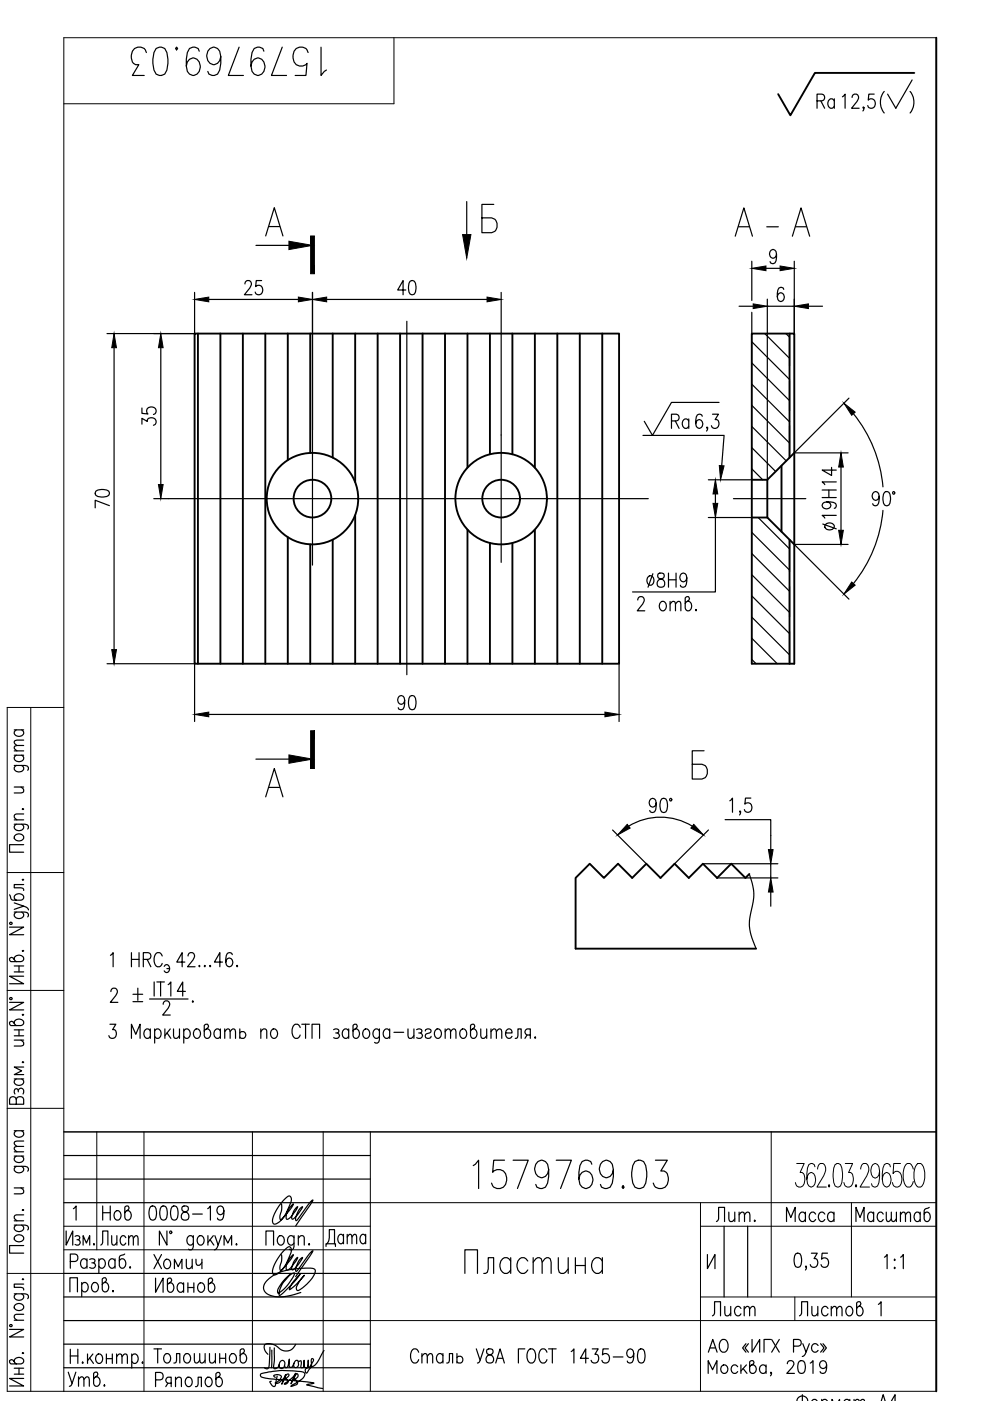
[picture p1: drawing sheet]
<svg xmlns="http://www.w3.org/2000/svg" width="210mm" height="297mm" viewBox="0 0 210 297" stroke-linecap="round" stroke-linejoin="round" font-family="sans-serif">
<defs><g id="words">
<g font-size="10.1">
<text x="26.8" y="17.3">1579769.03</text>
<text x="99.5" y="253.3">1579769.03</text>
</g>
<text font-size="8.8" x="97.7" y="271.3">Пластина</text>
<text font-size="8.4" x="185.9" y="25">( )</text>
<text font-size="7.1" x="68.1" y="265.6">Дата</text>
<g font-size="6.6">
<text x="172.5" y="24.3">Ra</text>
<text x="50.8" y="63.9">25</text>
<text x="141.5" y="92.1">Ra</text>
<text x="22.6" y="213.8">2 %%P .</text>
<text x="20.8" y="260">Нов</text>
<text x="30.7" y="260">0008-19</text>
<text x="151" y="260.3">Лит.</text>
<text x="165.8" y="260.3">Масса</text>
<text x="180.6" y="260.3">Масштаб</text>
<text x="20.5" y="265.3">Лист</text>
<text x="31.8" y="270.2">Хомич</text>
<text x="31.8" y="290.3">Толошинов</text>
<text x="13.8" y="295.3">Утв.</text>
</g>
<g font-size="6.2">
<text x="184.2" y="108.3">90°</text>
<text x="136.2" y="125.6">8H9</text>
<text x="32.1" y="275.2">Иванов</text>
<text x="150.3" y="280.1">Лист</text>
<text x="168.6" y="280.1">Листов</text>
</g>
<text font-size="4" x="167.9" y="298.1">Фоpмат А4</text>
</g></defs>
<g fill="none" stroke="#000" stroke-width=".4">
<path d="M193.8 15.5h-21l-5.2 9-2.6-4.5M198.5 8v287M41.3 70.7h90v70h-90zM42 70.7v70M46.7 70.7v70M51.5 70.7v70M56.3 70.7v70M61 70.7v26.9M65.8 70.7v25.3M70.5 70.7v26.3M75.3 70.7v31.5M80.1 70.7v70"/>
<path d="M84.8 70.7v70M89.6 70.7v70M94.4 70.7v70M99.1 70.7v28.5M103.9 70.7v25.6M108.6 70.7v25.6M113.4 70.7v28.5M118.2 70.7v70M122.9 70.7v70M127.7 70.7v70M159.4 70.7h9v70h-9zM167.4 70.7v26.3"/>
<path d="M165.7 98.7v14M168.4 96l-5.7 5.7v8l5.7 5.7M61 113.9v26.8M65.8 115.4v25.3M70.5 114.4v26.3M75.3 109.2v31.5M99.1 112.3v28.4M103.9 115.1v25.6M108.6 115.1v25.6M113.4 112.3v28.4M159.4 101.7h3.3M159.4 109.7h3.3"/>
<path d="M167.4 114.4v26.3M158.9 185.3l-.9 .8-3-3-3 3-3-3-3 3-3-3-3 3-3-3-3 3-3-3-3 3-3-3-3 3v15h38.3"/>
<circle cx="66.2" cy="105.7" r="9.7"/>
<circle cx="66.2" cy="105.7" r="4"/>
<circle cx="106.3" cy="105.7" r="9.7"/>
<circle cx="106.3" cy="105.7" r="4"/>
</g>
<g fill="none" stroke="#000" stroke-width=".25">
<path d="M180.7 20.7l.2-.6 .7-.1a.93 .93 0 0 1 .1 1.5l-1.1 1.5h1.6M183.2 22.8l-.1 .2-.2-.2 .2-.1a.62 .62 0 0 1-.2 .8M54.3 52h7M56.3 50l1.9-6 1.8 6M57 48h2.3M86.9 59.6l.6-.1a1.46 1.46 0 0 1 .7 1.7l-.3 1.1-.6 .2a1.44 1.44 0 0 1-.7-1.7zM99 42.7v7M104.7 43.3h-2.5v6h2a1.63 1.63 0 0 0 1.2-1.5 1.63 1.63 0 0 0-1.2-1.6h-2M155.9 50.1l1.8-6 1.8 6M156.6 48.1h2.3M159.4 55.4v8.3M162.4 56.9h3"/>
<path d="M162.6 48.1h2.4M164.6 53.9a.81 .81 0 0 1-.8 .9 .96 .96 0 0 1-.6-1 .96 .96 0 0 1 .8-.9l.3 .1a2.56 2.56 0 0 1 0 2.7l-.6 .2-.3-.2-.1-.2M168 50.1l1.8-6 1.9 6M168.4 55.4v15.3M168.7 48.1h2.3M24.2 73.7v64M34.1 73.7v29M41.3 62v8.7h-18.6M44.3 63.5h19M66.3 62v57.8M69.3 63.5h34M86 61.5h-1.7l1.2-2v3"/>
<path d="M86.3 68.1v75M106.3 62v57.2M156.7 64.9h3M159.4 72.5l8 8M159.4 76.9l8 8M159.4 66.2v4.5M162.2 70.7l5.2 5.3M162.7 63.4v38.3M162.7 64.9h5.7M166.2 61.4l-.1-.3-.4-.2-.6 .2a2.82 2.82 0 0 0 0 2.7 .89 .89 0 0 0 1.2-.6 .89 .89 0 0 0-.7-1.1 .81 .81 0 0 0-.8 .8M166.6 70.7l.8 .8M167.4 70.7v6.8"/>
<path d="M171.4 64.9h3M30.1 89.9v-1.2l1.1 .7v-.4a.95 .95 0 0 1 1.4-.4 .95 .95 0 0 1 .2 1.5l-.3 .1M30.1 86.5v1.1l1.3 .2a.87 .87 0 0 1-.2-1.1 .87 .87 0 0 1 1-.4 .82 .82 0 0 1 .9 .7 .82 .82 0 0 1-.6 .9M136.3 92.3h17.2l-.5 6.4M150 90.7l-.1 .1-.1-.1 .1-.2a.63 .63 0 0 1-.1 .9M151.1 87.8h1.2l-.7 1.2a.9 .9 0 0 1 .8 1.2 .9 .9 0 0 1-1.5 .3l-.1-.2M152.5 85.3h-10.1l-4.1 7-1.7-3M159.4 81.4l8 8M159.4 85.9l8 8M159.4 90.4l7.3 7.3M159.4 94.9l5.1 5.1M159.4 99.4l2.3 2.3"/>
<path d="M167.4 80.7v6.3M167.4 90.2v6.8M176.3 99.1v1.7l-2-1.1h3M178.3 99v13.4M180 84.4l-11.6 11.6h11.4M180.9 87.7a28.6 28.6 0 0 1 6.3 15.5M20.3 104.1a2.75 2.75 0 0 1 2.7 0l.2 .6a1.46 1.46 0 0 1-1.7 .7l-1.2-.4-.1-.3zM23.2 107.2l-3-1.1v1.6M32.6 105.7h104.8M150.2 101.7h9.2M150.2 109.7h9.2M151.7 109.7v15.8h-17.6"/>
<path d="M151.7 104.7v2M155.5 105.7h15.4M159.4 112.9l8 8M159.4 117.4l8 8M160.7 109.7l6.7 6.7M167.4 114.4v6.8M174.3 105.5h3M174.3 103.9h3M174.4 111.1l2.9 1M175 111.2a1.07 1.07 0 0 1 1.1-.3 1.07 1.07 0 0 1 .8 .9 1.06 1.06 0 0 1-1.1 .6 1.06 1.06 0 0 1-.9-1zM175.3 106.4a.79 .79 0 0 1 .9 .8 .95 .95 0 0 1-1 .7 .95 .95 0 0 1-.9-.8l.1-.3a2.58 2.58 0 0 1 2.8 0l.1 .5-.1 .4-.3 .1M175.7 103.9v1.6"/>
<path d="M177.3 109.3h-3l.6 .5M177.3 102.2h-3l.6 .6M179.8 115.4h-11.4l11.6 11.6M187.2 108.2a28.6 28.6 0 0 1-6.3 15.5M135.2 127.2l.2-.6 .7-.1a.94 .94 0 0 1 .2 1.6l-1.2 1.4h1.6M140.1 127.6a.64 .64 0 0 1 1.1 .3 1.01 1.01 0 0 1-.8 1.6 1.18 1.18 0 0 1-.3-1.9zM142.1 128.1l.5-.6 .5 .1 .1 1.9M142.1 127.5v2M143.2 128.1l.6-.6 .5 .1 .1 1.9M145.7 127.5a1 1 0 0 1 1 1 1 1 0 0 1-1 1l-.4-.6v-2.1l.3-.3h.4l.2 .4-.1 .3-.8 .7M147.6 129.2l.1 .2-.1 .1-.1-.1zM159.4 121.9l8 8"/>
<path d="M159.4 126.3l8 8M159.4 130.8l8 8M159.4 135.3l5.4 5.4M159.4 139.8l.9 .9M167.4 124.4v6.4M167.4 133.9v6.8M3 159.2h2M3 154.7h2M3.5 154.7l-.5 .5a1 1 0 0 0 1 .9 1 1 0 0 0 1-.9l-.4-.5M5 158.1l-1.8 .1-.2 .4 .6 .6M5 156.9l-1.8 .1-.2 .5 .6 .6M22.7 140.7h18.6v12.3"/>
<path d="M44.3 151.5h84M85.8 148.5a.79 .79 0 0 1-.8 .8 .95 .95 0 0 1-.7-.9 .95 .95 0 0 1 .8-.9l.4 .1a2.58 2.58 0 0 1 0 2.7l-.6 .2-.4-.2-.1-.3M86.9 147.6l.6-.1a1.46 1.46 0 0 1 .7 1.7l-.3 1.1-.6 .2a1.44 1.44 0 0 1-.7-1.7zM131.3 140.7v12.3M149.3 159.2h-2.5v6h2a1.62 1.62 0 0 0 1.2-1.6 1.62 1.62 0 0 0-1.2-1.6h-2M3 174.7l2.7 .2 .3 .3-.1 .6M3 162.3l2.7 .1 .3 .3-.1 .6M3 173.8h2M3 166.9h2M3 160.1h2M3.2 177.2a1.06 1.06 0 0 1 1.1-.4 1.06 1.06 0 0 1 .7 .9 1.06 1.06 0 0 1-1.1 .6 1.06 1.06 0 0 1-.9-.9zM3.5 174.7l-.5 .5a1 1 0 0 0 1 .9 1 1 0 0 0 1-.9l-.4-.5"/>
<path d="M3.5 162.3l-.5 .4a1 1 0 0 0 1 1 1 1 0 0 0 1-1l-.4-.4M3.5 160.1a.66 .66 0 0 0-.5 .6 .66 .66 0 0 0 .5 .7 .91 .91 0 0 0 1.1 0 .91 .91 0 0 0 .3-1.1l-.3-.2M4.4 166.9l.6 .5-.1 .6-1.9 .1M4.7 171.6l.2-.2 .1 .2zM5 179.1h-3v1.6h3M5 172.6l-1.8 .1-.2 .6 .6 .5M54.3 160.9h7M56.3 168.9l1.9-6 1.8 6M57 166.9h2.3M129.9 176l7.1 7.1M133.3 175.2a12.9 12.9 0 0 1 13.5 0M139.1 170.3a.79 .79 0 0 1-.8 .8 .95 .95 0 0 1-.7-1 .95 .95 0 0 1 .8-.8l.4 .1a2.58 2.58 0 0 1 0 2.7 .64 .64 0 0 1-1-.3"/>
<path d="M140.3 169.4l.5-.1a1.46 1.46 0 0 1 .7 1.7l-.3 1.1-.6 .2a1.46 1.46 0 0 1-.7-1.8zM142 169.3h.4v.4h-.4zM150.2 176l-7.2 7.1M153.7 173.8h9.7v6.3M154.7 169.8l.6-.6v3M157 172.1l-.1 .1-.1-.1 .1-.2a.66 .66 0 0 1-.1 .9M159.2 169.2h-1.1l-.2 1.3a.87 .87 0 0 1 1.1-.2 .87 .87 0 0 1 .4 1.1 .82 .82 0 0 1-.7 .8 .82 .82 0 0 1-.9-.6M2 196.6h3l-3 1.6h3M2 189.7l.5 1.1 1.9 .1a.64 .64 0 0 0 .6-.6 .64 .64 0 0 0-.4-.7 .9 .9 0 0 0-1.1 0 .9 .9 0 0 0-.3 1l.3 .3M2.1 195.6h.4v.3h-.4zM3 193.4l2.7 .1 .3 .3-.1 .6M3 191.4l2 .7-2 .7"/>
<path d="M3.5 193.4l-.5 .4a1 1 0 0 0 1 1 1 1 0 0 0 1-1l-.4-.4M4.7 186.5l.2-.1 .1 .1-.1 .1zM5 192.1l.9 .5 .1 .3M5 187.5h-2v.7l1.9 .1 .1 .5M149 183.1h15.9M152 186.1h12.9M158.9 185.3a11.2 11.2 0 0 1 .2 8.5 9.4 9.4 0 0 0 .8 6.4l.4 .9M163.4 183.1v3M163.4 189.1v3M2 212.5h3l-3 1.6h3M2.1 211.6h.4v.3h-.4zM3 203.4a1 1 0 0 1 1-.9 1 1 0 0 1 1 .9l-.6 .5h-2.1l-.3-.4v-.3l.5-.2 .2 .1 .8 .8"/>
<path d="M3 217a1 1 0 0 1 1-.9 1 1 0 0 1 1 .9l-.6 .4h-2.1l-.3-.3v-.3l.4-.3 .3 .1 .8 .8M3 204.8h2M3 206.1h2M3 218.4h2M3 219.6h2M4 204.8v1.3M4 218.4v1.2M4.7 201.6h.3l-.1 .1zM4.7 215.2l.2-.2 .1 .2zM5 207h-3l3 1.6h-3M23.3 217.2h1.3l-.7 1.1h.3a.94 .94 0 0 1 .4 1.4 .94 .94 0 0 1-1.4 .2l-.1-.3M23.4 202.6l.6-.6v3"/>
<path d="M27.9 202v3M27.9 203.4h1.6M29.5 202v3M30.4 203.4h1a.73 .73 0 0 0 .6-.7 .73 .73 0 0 0-.6-.7h-1v3M31.2 203.4l.8 1.6M31.9 218.6a.66 .66 0 0 0-.7-.5 .66 .66 0 0 0-.6 .5 .91 .91 0 0 0 0 1.1 .91 .91 0 0 0 1 .3l.3-.3M31.9 218.2v2M32.8 218.6a.66 .66 0 0 1 .6-.5 .66 .66 0 0 1 .7 .5 .99 .99 0 0 1-.9 1.6l-.4-.5M32.8 218.2v3M34.4 202.7a.8 .8 0 0 0-.8-.8 .8 .8 0 0 0-.8 .8 1.88 1.88 0 0 0 .6 2.3 .84 .84 0 0 0 1-.7M34.8 204.9l.2-.3a.79 .79 0 0 1 1 .5 .79 .79 0 0 1-.3 1 .53 .53 0 0 1-.9-.3M35 218.2v2"/>
<path d="M35.4 205.4h.6M35.4 219l.8 1.2M36.1 218.2l-1.1 1.4M36.8 218.2l.1 1.8 .6 .2 .6-.6M38.1 218.2v2M39 218.6l.4-.4a1 1 0 0 1 .9 1 1 1 0 0 1-.9 1l-.4-.5M39 218.2v3M39.2 204h-1.7l1.1-2v3M39.9 202.7l.2-.6 .7-.1a.93 .93 0 0 1 .1 1.5l-1.1 1.5h1.6M41.4 218.3l.2-.1a1 1 0 0 1 .9 1 1 1 0 0 1-.9 1 1.17 1.17 0 0 1-.2-1.9zM42.3 204.7l.1 .1-.1 .2-.1-.2zM43.4 204.7l.1 .1-.1 .2-.1-.2z"/>
<path d="M43.8 218.2a1 1 0 0 1 .9 1 1 1 0 0 1-.9 1l-.5-.6v-2.2l.3-.2h.4l.2 .4-.1 .3-.8 .7M44.6 204.7l.1 .1-.1 .2-.2-.2zM46.7 218.6a.66 .66 0 0 0-.6-.5 .66 .66 0 0 0-.6 .5 .91 .91 0 0 0-.1 1.1 .91 .91 0 0 0 1.1 .3l.2-.3M46.7 218.2v2M47.2 204h-1.7l1.1-2v3M47.6 218.7l.6-.5 .5 .1 .1 1.9M47.6 218.2v2M48.8 218.7l.6-.5 .4 .1 .1 1.9M49.2 202.4a.64 .64 0 0 0-1-.3 2.76 2.76 0 0 0 0 2.7 .66 .66 0 0 0 1-.2 .86 .86 0 0 0 0-1.1 .86 .86 0 0 0-1-.2l-.3 .7M50.3 204.7l.1 .1-.1 .2-.1-.2zM50.8 219a.73 .73 0 0 1 1.2 0 .73 .73 0 0 1-.3 1.2h-.5l-.4-.3M50.8 218.2v2"/>
<path d="M55.3 218.7l.6-.5 .5 .1 .2 1.9M55.3 218.2v2M57.7 218.3l.2-.1a1 1 0 0 1 1 1 1 1 0 0 1-1 1 1.17 1.17 0 0 1-.2-1.9zM63.6 217.9a.8 .8 0 0 0-.8-.8 .8 .8 0 0 0-.8 .8 1.88 1.88 0 0 0 .6 2.3 .84 .84 0 0 0 1-.8M64 217.2h1.6M64.8 217.2v3M70.7 218.3a.71 .71 0 0 1 1.2 .3l-.1 .3-.6 .1M71.5 219a.58 .58 0 0 1 .5 .6 .58 .58 0 0 1-.5 .6l-.8-.2M73.9 218.6a.66 .66 0 0 0-.6-.5 .66 .66 0 0 0-.6 .5 .91 .91 0 0 0-.1 1.1 .91 .91 0 0 0 1.1 .3l.2-.3M73.9 218.2v2M75.3 218.2a1 1 0 0 1 .9 1 1 1 0 0 1-.9 1l-.5-.6v-2.2l.4-.2h.3l.3 .4-.2 .3-.8 .7M77.2 218.3l.3-.1a1 1 0 0 1 .9 1 1 1 0 0 1-.9 1 1.18 1.18 0 0 1-.3-1.9z"/>
<path d="M80.4 218.6l-.4-.4a1 1 0 0 0-.9 1 1 1 0 0 0 .9 1l.4-.5M80.4 218.2l-.1 2.7-.3 .3-.6-.2M82.6 218.6l-.4-.4a1 1 0 0 0-1 1 1 1 0 0 0 1 1l.4-.5M82.6 218.2v2M83.5 218.9h2.1M86.5 218.2l.1 1.8 .6 .2 .6-.6M87.8 218.2v2M88.3 218.3a.71 .71 0 0 1 1.2 .3l-.1 .3-.6 .1M89.1 219a.58 .58 0 0 1 .5 .6 .58 .58 0 0 1-.5 .6l-.8-.2M90.2 218.6a.66 .66 0 0 1 .6-.5 .66 .66 0 0 1 .6 .5l-.1 .3-.8 .3a.56 .56 0 0 0-.2 .8 .73 .73 0 0 0 1.1-.3M92.4 218.3l.3-.1a1 1 0 0 1 .9 1 1 1 0 0 1-.9 1 1.17 1.17 0 0 1-.3-1.9zM94.4 218.7l.6-.5 .4 .1 .1 1.9"/>
<path d="M94.4 218.2v2M95.5 218.7l.6-.5 .5 .1 .1 1.9M97.8 218.3a.8 .8 0 0 1 .9 .1 .8 .8 0 0 1 .3 .9 .8 .8 0 0 1-1 .9 1.18 1.18 0 0 1-.2-1.9zM100.2 218.2a1 1 0 0 1 .9 1 1 1 0 0 1-.9 1l-.4-.6v-2.2l.3-.2h.3l.3 .4-.1 .3-.8 .7M101.9 218.2l.1 1.8 .6 .2 .6-.6M103.2 218.2v2M104.1 218.7l.6-.5 .4 .1 .1 1.9M104.1 218.2v2M105.2 218.7l.6-.5 .5 .1 .1 1.9M107.2 219h1.4a.66 .66 0 0 0-.5-.8 .66 .66 0 0 0-.8 .4 .99 .99 0 0 0 .8 1.6l.5-.5M111.8 219.4l-.5 .8M112.4 219.4h-.6l-.3-.1a.67 .67 0 0 1 .3-1.1h.6v2"/>
<path d="M113.5 219.9l.1 .1-.1 .2zM3 239.7h2M3 228.8h2M3 220.5h2M3.5 239.7l-.3 .3a.8 .8 0 0 0 .1 .9 .8 .8 0 0 0 .9 .2l.7-.3a.65 .65 0 0 0-.3-1.1M3.5 233.1a.73 .73 0 0 0-.8-.6 .73 .73 0 0 0-.7 .6v1h3v-1a.81 .81 0 0 0-.8-.6 .81 .81 0 0 0-.7 .6v1M3.5 228.8a.66 .66 0 0 0-.5 .6 .66 .66 0 0 0 .5 .6 .91 .91 0 0 0 1.1 .1 .91 .91 0 0 0 .3-1.1l-.3-.2M3.9 231.1a.59 .59 0 0 1 .5-.4 .59 .59 0 0 1 .6 .4l-.1 .9M3.9 231.5v-.4l-.4-.3a.71 .71 0 0 0-.3 1.2M4.4 220.5l.6 .6-.1 .6-1.9 .1M4.7 225.2l.2-.1 .1 .1-.1 .1zM5 226.2h-2l1.6 .8-1.6 .8h2"/>
<path d="M27.9 220.2v-3l.9 2.1 .9-2.1v3M66.2 220.2v-3h1.6v3M109.2 220.2l.5-.2 .1-1.8h.7v2M3 259.7l2.7 .2 .3 .3-.1 .6M3 247.3l2.7 .1 .3 .3-.1 .6M3 258.8h2M3 251.9h2M3 245.1h2M3 244.2h2M3.5 259.7l-.5 .5a1 1 0 0 0 1 .9 1 1 0 0 0 1-.9l-.4-.5M3.5 247.3l-.5 .4a1 1 0 0 0 1 1 1 1 0 0 0 1-1l-.4-.4M3.5 245.1l-.5 .5a1 1 0 0 0 1 .9 1 1 0 0 0 1-.9l-.4-.5"/>
<path d="M4.4 251.9l.6 .5-.1 .6-1.9 .1M4.7 256.5l.2-.1 .1 .1-.1 .2zM5 257.6l-1.8 .1-.2 .6 .6 .5M5 243.1l-1.8 .1-.2 .4 .6 .6M5 241.9l-1.8 .1-.2 .5 .6 .6M13.5 245h65M13.5 250h65M13.5 255h65M15.6 256.3l.5-.6v3M59.7 255.3l-.1 1.6a1.69 1.69 0 0 0-.1 1.7h.1a9.2 9.2 0 0 0 2.2-4.3l-.1-.4a.51 .51 0 0 0-.5-.4 .51 .51 0 0 0-.5 .4 8.7 8.7 0 0 0-2.9 5.2l.1 .3a.79 .79 0 0 0 1.2-.2l2.3-2.7 .8-1.3a3.4 3.4 0 0 0-1.4 3.3 1.82 1.82 0 0 0 1.5-1.3l.8-1.4a2.82 2.82 0 0 0-1.1 2.7 5.7 5.7 0 0 0 2.1-2.7 3.5 3.5 0 0 0-1.4 3l.4-.2 2.4-3.4 .8-.8-3.6 5.5M153.5 260v15M158.5 260v15"/>
<path d="M3 274.3l2.7 .1 .3 .4-.1 .5M3 279.9h2M3.2 262.1a1.06 1.06 0 0 1 1.1-.3 1.06 1.06 0 0 1 .7 .9 1.06 1.06 0 0 1-1.1 .6 1.06 1.06 0 0 1-.9-.9zM3.2 276.7a1.06 1.06 0 0 1 1.1-.3 1.06 1.06 0 0 1 .7 .9 1.06 1.06 0 0 1-1.1 .6 1.06 1.06 0 0 1-.9-1zM3.5 274.3l-.5 .5a1 1 0 0 0 1 .9 1 1 0 0 0 1-.9l-.4-.5M4.7 271.2h.3l-.1 .1zM5 264.1h-3v1.6h3M5 278.7l-1.8 .1-.2 .5 .6 .6M5 272.3h-2v.6l1.9 .2 .1 .4M13.5 270h65M13.5 275h65M13.5 280h65"/>
<path d="M14 261v3l1.4-3v3M14.8 273.9v-3h1.6v3M14.9 267.5h1a.82 .82 0 0 0 .6-.8 .82 .82 0 0 0-.6-.8h-1v3M15.9 262.1a.61 .61 0 0 1 1 .3l-.3 .4h-.3M16.6 262.8a.61 .61 0 0 1 .4 .6 .61 .61 0 0 1-.4 .6l-.7-.2M17.3 272.3a.67 .67 0 0 1 .7-.4 .67 .67 0 0 1 .6 .4 1 1 0 0 1-.8 1.6l-.5-.4M17.3 271.9v3M17.6 264v-2l.7 1.6 .7-1.6v2M18.4 267.3a.66 .66 0 0 0-.6-.4 .66 .66 0 0 0-.6 .4 .9 .9 0 0 0-.1 1.1 .9 .9 0 0 0 1.1 .3l.2-.2M18.4 266.9v2M19 267a.73 .73 0 0 1 1.2 .3l-.2 .3-.5 .1M19.7 272.1a.8 .8 0 0 1 1 0 .8 .8 0 0 1 .2 .9 .8 .8 0 0 1-.9 .9 1.18 1.18 0 0 1-.3-1.8z"/>
<path d="M19.8 267.7a.59 .59 0 0 1 .5 .6 .59 .59 0 0 1-.5 .6l-.8-.2M21 267.3a.67 .67 0 0 1 .6-.4 .67 .67 0 0 1 .6 .4 1.01 1.01 0 0 1-.8 1.6l-.4-.4M21 266.9v3M22.1 271.9a1 1 0 0 1 1 1 1 1 0 0 1-1 1l-.4-.6v-2.1l.3-.3h.4l.2 .4-.1 .3-.8 .7M24 273.6v.3l-.2-.1zM24.4 267.3a.67 .67 0 0 0-.6-.4 .67 .67 0 0 0-.7 .4 1.01 1.01 0 0 0 .8 1.6l.5-.4M24.4 266.9v2M26.4 265.9l-1 .4-.1 2a.64 .64 0 0 0 .6 .6 .64 .64 0 0 0 .7-.4 .91 .91 0 0 0 0-1.2 .91 .91 0 0 0-1.1-.3l-.2 .3M27.6 268.6l.1 .1-.1 .2zM35.4 261v3l-1.6-3v3M41 262.4l-.2-.3a.65 .65 0 0 0-1.1 .3 1.01 1.01 0 0 0 .8 1.6l.5-.4M41 262l-.1 2.7-.4 .3-.5-.2"/>
<path d="M42.1 262.1a.64 .64 0 0 1 1.1 .3 1.01 1.01 0 0 1-.8 1.6 1.19 1.19 0 0 1-.3-1.9zM44.1 262v2M45.2 262l-1.1 1.4M45.6 262l.7 2 .6-2M47.5 264v-2l.8 1.6 .8-1.6v2M50.1 263.7l.2 .1-.2 .2-.1-.2zM56.4 264v-3h1.6v3M59.1 262.1a.65 .65 0 0 1 1.1 .3 1.01 1.01 0 0 1-.8 1.6 1.19 1.19 0 0 1-.3-1.9zM59.7 266.1l-.1 1.6a1.66 1.66 0 0 0-.1 1.7h.1a9.2 9.2 0 0 0 2.2-4.3l-.1-.4a.51 .51 0 0 0-.5-.4 .51 .51 0 0 0-.5 .3 8.7 8.7 0 0 0-2.9 5.2v.1a.59 .59 0 0 0 .5 .5 .59 .59 0 0 0 .6-.3l.7-.6 1.8-2.2 .8-1.3a3.4 3.4 0 0 0-1.4 3.3 5.4 5.4 0 0 0 2.3-2.7 2.82 2.82 0 0 0-1.1 2.6 5.8 5.8 0 0 0 2.1-2.6 3.6 3.6 0 0 0-1.4 2.9l.5-.4 2.3-3.2 .8-.7-3.6 5.5M61.4 270.3a8.4 8.4 0 0 0-2.5 3.3l-.1 .1a.3 .3 0 0 0 0 .3 .3 .3 0 0 0 .3 .2 8.6 8.6 0 0 0 3.3-4.3h-.1a5.5 5.5 0 0 0-3.1 4.7l.8-.4 1.9-1.9 1.8-2.2-1.1 1.1a4.3 4.3 0 0 0-1.2 2.2 14 14 0 0 0 3.1-3 6.2 6.2 0 0 0-1.7 2.8 .39 .39 0 0 0 .3 .4 .39 .39 0 0 0 .4-.1 6.4 6.4 0 0 0 3.3-4.2l-.3-.3a15.6 15.6 0 0 0-8.6 1.5 3.3 3.3 0 0 0-2 2.7 2.89 2.89 0 0 0 3.1 1.8 13.3 13.3 0 0 0 4.8-1M62.3 262.4l-.2-.3a.64 .64 0 0 0-1 .3 1.01 1.01 0 0 0 .8 1.6l.4-.4M62.3 262l-.1 2.7-.3 .3-.6-.2"/>
<path d="M63.2 262.6l.6-.6 .6 .1 .1 1.9M63.2 262v2M65.5 263.7l.2 .1-.2 .2-.1-.2zM150 266v3l1.6-3v3M168.7 265.8l.6-.1a1.46 1.46 0 0 1 .7 1.7l-.4 1.2-.5 .1a1.46 1.46 0 0 1-.7-1.7zM171 268.6l-.1 .1-.1-.1 .1-.2a.65 .65 0 0 1-.1 .9M172 265.7h1.3l-.7 1.1h.3a.94 .94 0 0 1 .4 1.4 .94 .94 0 0 1-1.4 .2l-.1-.3M175.5 265.7h-1.2l-.1 1.3a.87 .87 0 0 1 1.1-.2 .87 .87 0 0 1 .4 1 .82 .82 0 0 1-.7 .9 .82 .82 0 0 1-.9-.6M186.2 276.6l.6-.6v3M187.5 266.6l.6-.6v3M189.7 267l.1 .1-.1 .2-.1-.2zM189.7 268.7l.1 .1-.1 .2-.1-.2z"/>
<path d="M190.9 266.6l.6-.6v3M2 281.9h3l-3 1.6h3M2.1 280.9h.4v.3h-.4zM3 288.7a1 1 0 0 1 1-.9 1 1 0 0 1 1 .9l-.6 .5h-2.1l-.3-.4v-.3l.5-.2 .2 .1 .8 .8M3 290.1h2M3 291.3h2M4 290.1v1.2M4.7 286.9l.2-.1 .1 .1zM5 292.3h-3l3 1.6h-3M13.5 285h65M13.5 290h65M14.9 286.1v3"/>
<path d="M14.9 287.5h1.6M16.5 286.1v3M18.6 287.1v2M19.7 287.1l-1.1 1.4M20.6 287.2a.64 .64 0 0 1 1 .3 1.01 1.01 0 0 1-.8 1.6 1.18 1.18 0 0 1-.2-1.9zM22.6 287.1v2M23.8 287.1v2M24.7 287.6l.6-.5 .5 .1 .1 1.9M24.7 287.1v2M25.9 287.6l.5-.5 .5 .1 .1 1.9M27.9 287.5a.66 .66 0 0 1 .7-.5 .66 .66 0 0 1 .6 .5 1.01 1.01 0 0 1-.8 1.6l-.5-.5M27.9 287.1v3"/>
<path d="M33 292.6h1a.82 .82 0 0 0 .6-.8 .82 .82 0 0 0-.6-.8h-1v3M35.6 293.3l-.4 .7M36.3 293.3l-.9-.2a.67 .67 0 0 1 .2-1.1h.7v2M37.2 292.6l.6-.6 .6 .1 .1 1.9M37.2 292v2M39.6 292.1a.65 .65 0 0 1 1 .3 1.01 1.01 0 0 1-.8 1.6 1.19 1.19 0 0 1-.2-1.9zM41.4 294l.5-.2 .1-1.8h.7v2M43.8 292.1a.64 .64 0 0 1 1.1 .3 1.01 1.01 0 0 1-.8 1.6 1.18 1.18 0 0 1-.3-1.9zM46.2 292a1 1 0 0 1 1 1 1 1 0 0 1-1 1l-.4-.6v-2.1l.3-.3h.4l.2 .4-.1 .3-.8 .7M57.2 285.7v2.5a2.73 2.73 0 0 1-.4 2h-.3l-.4-.2M57.6 286.2v3.8M58.2 285.8v2.5l-.2 1.2a.45 .45 0 0 0 .1 .6 .45 .45 0 0 0 .7-.1l.3-.3a1.07 1.07 0 0 1 .9-1.3l.1 .1a1 1 0 0 1 .1 1.4 .58 .58 0 0 1-.8 .2 .58 .58 0 0 1-.2-.8"/>
<path d="M58.4 292l-.3-.2a.96 .96 0 0 1 1.6 .2l-.6 .7-.7 .5v.1a2.78 2.78 0 0 0 2.1-1.7v-.1l-.8 2 .3-.7a2.16 2.16 0 0 1 1-1.5l.2 .1a.87 .87 0 0 1-.8 .9 .6 .6 0 0 1 .7 .7 .6 .6 0 0 1-.8 .5v-.1a6.7 6.7 0 0 0 2.4-2.2l-1 2.2 1.1-2a.34 .34 0 0 1 .5 .1 .34 .34 0 0 1-.2 .5l-.5 .3-.4 .1 .8 .4a.53 .53 0 0 1 0 .6 .53 .53 0 0 1-.5 .3l-.8 .2 2.2-1.4 .6-.7a.67 .67 0 0 0 0-.8 .67 .67 0 0 0-.8-.2 19.6 19.6 0 0 0-8.4 .5 .51 .51 0 0 0 .5 .8l1.4 .2 9.1 .8 .3 .2-1.6 .3 3.4 .8M58.8 291.7l-.4 2.1a.45 .45 0 0 1-.5 .2 .45 .45 0 0 1-.4-.4l-.3-.6 .3-.2M62.3 289.1a.56 .56 0 0 0 .4 .9 .56 .56 0 0 0 .6-.8l-.1-.3a.42 .42 0 0 0-.3-.5 .42 .42 0 0 0-.5 .4l-.1 .2a.86 .86 0 0 1-.7 .9 .99 .99 0 0 1-.2-1.2l-.1-.6a2.36 2.36 0 0 1-.6 1.9l-.4-.5M62.7 285a2.31 2.31 0 0 1-4 .4 2.05 2.05 0 0 0-2.6-.2l-.1 .4 .2 .7 .6 .8M68.7 286.3l-.7 1.2a3.4 3.4 0 0 1-1.9 2.3 1.34 1.34 0 0 0-1.4 .6l.1 .5a.24 .24 0 0 0 .2 .2 .24 .24 0 0 0 .2-.2l.4-.6a1.76 1.76 0 0 0 .4-1.9 .28 .28 0 0 1 .4-.3 .28 .28 0 0 1 0 .5l-.4 .6a.56 .56 0 0 1-.6 .7l-.1-1.5v.9a.48 .48 0 0 1-.2 .6 .48 .48 0 0 1-.7-.2l.1-1.3v1.3l-.3 .2a.27 .27 0 0 1-.3 .1 .27 .27 0 0 1-.1-.4v-1l-.6 .1M88.8 286.7a.8 .8 0 0 0-.8-.7 .8 .8 0 0 0-.8 .7 1.88 1.88 0 0 0 .5 2.3 .84 .84 0 0 0 1.1-.7M89.5 287.6l.5-.6 .5 .1 .1 1.9M89.5 287v2M90.6 287.6l.6-.6 .4 .1 .1 1.9M93.9 287.4l-.4-.4a1 1 0 0 0-1 1 1 1 0 0 0 1 1l.4-.4M93.9 287v2M94.7 289l.5-.2 .1-1.8h.7v2"/>
<path d="M96.9 287.8a.73 .73 0 0 1 1.2 .1 .73 .73 0 0 1-.4 1.1h-.5l-.3-.3M96.9 287v2M101 286l.8 2.4M102.6 286l-.9 2.7-.5 .3M103.3 286.1a.69 .69 0 0 0 .2 1 .98 .98 0 0 1 1.1 .7 .98 .98 0 0 1-.5 1.2 .87 .87 0 0 1-1.1-.7 .87 .87 0 0 1 .7-1l.5-.2a.61 .61 0 0 0 .3-.6 .61 .61 0 0 0-.4-.5zM105.1 289l.9-3 .9 3M105.5 288h1.1M111.3 286h-1.4v3M112.2 286.1l.2-.1a.99 .99 0 0 1 1.2 1.1 1.81 1.81 0 0 1-.7 1.9 1.32 1.32 0 0 1-1.2-1.9zM116 286.7a.8 .8 0 0 0-.8-.7 .8 .8 0 0 0-.8 .7 1.88 1.88 0 0 0 .5 2.3 .84 .84 0 0 0 1.1-.7M116.3 286h1.6M117.1 286v3"/>
<path d="M121.1 286.6l.6-.6v3M124.8 288h-1.7l1.1-2v3M125.6 286h1.2l-.7 1.1h.4a.95 .95 0 0 1 .4 1.4 .95 .95 0 0 1-1.5 .2l-.1-.3M129 286h-1.1l-.2 1.3a.88 .88 0 0 1 1.1-.2 .88 .88 0 0 1 .4 1 .82 .82 0 0 1-.7 .9 .82 .82 0 0 1-.9-.6M130 287.7h2.1M134.4 287a.8 .8 0 0 1-.8 .8 .95 .95 0 0 1-.7-.9 .95 .95 0 0 1 .8-.9l.3 .1a2.51 2.51 0 0 1 0 2.7 .64 .64 0 0 1-1-.2M135.5 286.1l.6-.1a1.44 1.44 0 0 1 .7 1.7l-.4 1.1-.5 .2a1.46 1.46 0 0 1-.7-1.7zM150.1 291.2v-2.7l1 1.9 .9-1.9v2.7M150.2 286.7l.9-2.7 .9 2.7M150.5 285.8h1.2M153 284.1l.2-.1a1.21 1.21 0 0 1 1.2 1.7 .93 .93 0 0 1-1 1 .93 .93 0 0 1-.9-1 1.75 1.75 0 0 1 .5-1.6zM153.2 289.5a.89 .89 0 0 1 1.1 .5 .89 .89 0 0 1-.6 1.2 .92 .92 0 0 1-.9-.6 .92 .92 0 0 1 .4-1.1z"/>
<path d="M156.4 289.8a.82 .82 0 0 0-1.2-.2 .82 .82 0 0 0-.1 1.2 .7 .7 0 0 0 .7 .4 .7 .7 0 0 0 .6-.4M157.1 289.4v1.8M157.6 290.2l.8 1M158.2 284.9l-.8 .9 .8 .9M158.3 289.4l-1.2 1.3M158.7 284.9l-.7 .9 .7 .9M159.4 289.4a.9 .9 0 0 1 1 .9 .9 .9 0 0 1-1 .9l-.5-.5v-2l.4-.2h.3l.3 .4-.1 .2-.9 .7M159.5 284v2.7l1.6-2.7v2.7M162.4 289.8a.82 .82 0 0 0-1.2-.2 .82 .82 0 0 0-.1 1.2l.2 .1a.66 .66 0 0 0 1.1-.1M162.4 289.4v1.8M163.4 284h-1.4v2.7M163.6 291.1l-.1 .1-.2-.1 .2-.2a.53 .53 0 0 1-.2 .8"/>
<path d="M163.6 284l1.6 2.7M165.2 284l-1.6 2.7M166.9 289.1l.3-.5 .7-.1a.67 .67 0 0 1 .3 1l-1.4 1.7h1.6M168.2 285.4h1.1a.72 .72 0 0 0 .6-.7 .72 .72 0 0 0-.6-.7h-1.1v2.7M169.5 288.6a.76 .76 0 0 1 1.1 .4 2.42 2.42 0 0 1-.2 2.1 .76 .76 0 0 1-1.2-.4 2.56 2.56 0 0 1 .3-2.1zM170.2 284.9l.7 1.8 .7-1.8M170.9 286.7l-.2 .5-.6 .4M171.8 289l.6-.5v2.7M173.5 285.3a.83 .83 0 0 0-1.2-.2 .83 .83 0 0 0-.1 1.2 .71 .71 0 0 0 .6 .4 .71 .71 0 0 0 .7-.4M174 284.9l.7 .9-.7 .9M174.5 284.9l.7 .9-.7 .9M175.3 289.4a.79 .79 0 0 1-1 .6 .79 .79 0 0 1-.5-1.1 .79 .79 0 0 1 1.1-.3 2.07 2.07 0 0 1 0 2.5 .68 .68 0 0 1-1-.3"/>
</g>
<g fill="#000" stroke="#000" stroke-width=".21">
<path d="M61.3 51.1l5 .9-5 .9zM98.1 49.7h1.7l-.8 5zM159.4 56.9l3-.5v1zM165.4 56.4l3 .5-3 .5zM24.2 70.7l.5 3h-1zM34.1 70.7l.5 3h-1zM41.3 63.5l3-.5v1zM63.3 63l3 .5-3 .5zM66.3 63.5l3-.5v1zM103.3 63l3 .5-3 .5zM159.7 64.4l3 .5-3 .5zM168.4 64.9l3-.5v1z"/>
<path d="M152.5 98.7l1 .1-.7 2.9zM178.3 96l.5 3h-1zM178.9 85.5l2.4 1.9-.7 .6zM33.6 102.7h1l-.5 3zM151.7 101.7l.5 3h-1zM151.2 106.7h1l-.5 3zM177.8 112.4h1l-.5 3zM23.7 137.7h1l-.5 3zM180.6 123.4l.7 .7-2.4 1.9zM41.3 151.5l3-.5v1zM128.3 151l3 .5-3 .5zM61.3 160.1l5 .8-5 .9z"/>
<path d="M133 174.8l.6 .8-2.7 1.4zM147.1 174.8l2 2.2-2.6-1.4zM162.9 180.1h1l-.5 3zM163.4 186.1l.5 3h-1z"/>
<path d="M65.9 50l.8 8v-8zM65.9 50l.8 8h-.8z"/>
<path d="M66.7 154.9v8h-.8zM65.9 154.9v8l.8-8z"/>
</g>
<g fill="none" stroke="#000" stroke-width=".21">
<path d="M83.5 8v14h-70M6.5 150v145M13.5 150h-12v145h197v-287h-185v287M1.5 185h12M1.5 210h12M1.5 235h12M13.5 240h185M20.5 240v25M30.5 240v55M53.5 240v55M68.5 240v55M78.5 240v55"/>
<path d="M163.5 240v35M13.5 260h65M78.5 255h120M148.5 260h50M148.5 255v40M168.9 246.7h1.6l-.9 1.9h.5a2.23 2.23 0 0 1 .1 2.8 .93 .93 0 0 1-1 .2 .93 .93 0 0 1-.6-.9M172.8 247.4l-.2-.5-.4-.2-.7 .2a7.3 7.3 0 0 0-.3 4.1l.3 .4 .6 .3a1.75 1.75 0 0 0 .7-2.4l-.3-.5-.6-.2-.4 .2-.3 .5-.1 .7M173.4 247.9a1.02 1.02 0 0 1 1.1-1.2 1.45 1.45 0 0 1 .4 1.9l-1.7 3.1h2M175.8 251.2l.1 .2-.1 .3-.2-.3zM177.1 246.9l.4-.2 .7 .2a6 6 0 0 1 0 4.5l-.4 .3-.7-.3a6.1 6.1 0 0 1 0-4.5zM179.2 246.7h1.6l-.9 1.9h.5a2.03 2.03 0 0 1-.3 3.1 .93 .93 0 0 1-1.2-1M180.5 255v20"/>
<path d="M181.5 251.2l.1 .2-.1 .3-.2-.3zM182.5 247.9a1.04 1.04 0 0 1 1.1-1.2 1.45 1.45 0 0 1 .5 1.9l-1.7 3.1h2M186.5 248.3l-.1 .8-.3 .4-.6 .3a1.75 1.75 0 0 1-.7-2.4l.3-.5 .4-.2 .6 .2a5.5 5.5 0 0 1 0 4.5l-.8 .3-.4-.3-.1-.4M188.8 247.4l-.2-.5-.4-.2-.7 .2a7 7 0 0 0-.3 4.1l.3 .4 .6 .3a1.82 1.82 0 0 0 0-3.1l-.6 .2-.3 .5-.1 .7M190.9 246.7h-1.4l-.2 2.1a.88 .88 0 0 1 1.5-.2 2.51 2.51 0 0 1 0 2.8 .93 .93 0 0 1-1 .2 .93 .93 0 0 1-.6-.9M193.6 247.9l-.1-.5a.97 .97 0 0 0-1.1-.7 3.9 3.9 0 0 0 0 5 1.13 1.13 0 0 0 1.2-1.2M194.4 246.9l.2-.2a1.13 1.13 0 0 1 1.3 1.2 3.8 3.8 0 0 1-.7 3.8 1.14 1.14 0 0 1-1.3-1.2 4.6 4.6 0 0 1 .5-3.6zM1.5 270h12M13.5 265h65M78.5 280h120M148.5 275h50"/>
</g>
<use href="#words"/>
</svg>
